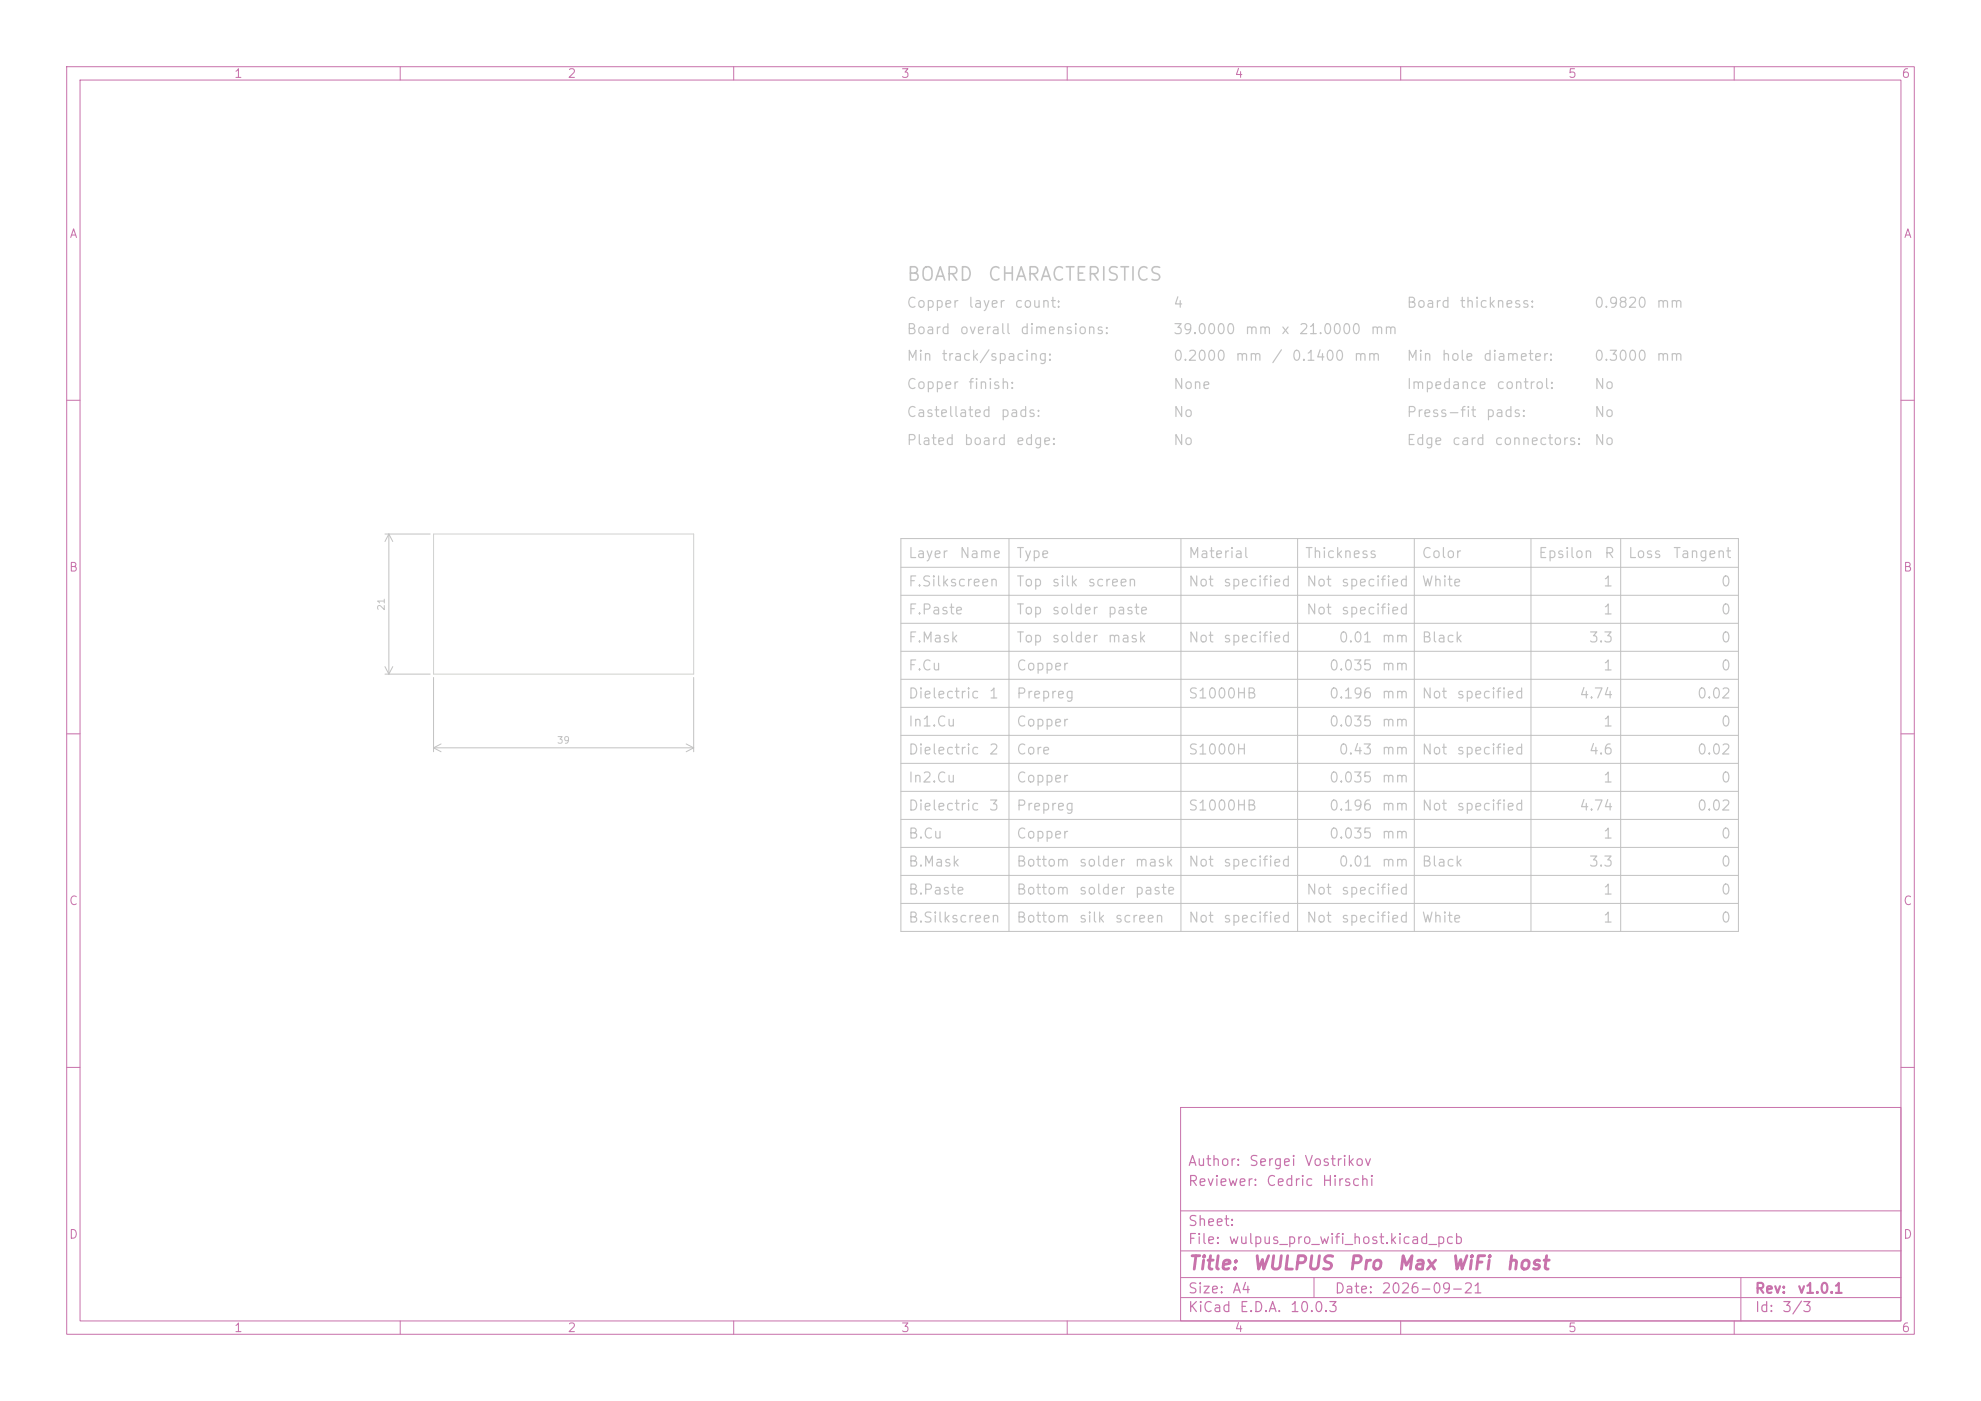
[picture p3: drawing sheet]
<svg xmlns="http://www.w3.org/2000/svg" width="297mm" height="210mm" viewBox="0 0 297 210" stroke-linecap="round" stroke-linejoin="round" font-family="sans-serif">
<defs><g id="words">
<g font-size="2" fill="#c2c2c2">
<text x="135.8" y="42.6">BOARD</text>
<text x="148" y="42.6">CHARACTERISTICS</text>
</g>
<g font-size="2" fill="#c872ab">
<text x="178" y="190.8">Title:</text>
<text x="187.7" y="190.8">WULPUS</text>
<text x="202" y="190.8">Pro</text>
<text x="209.4" y="190.8">Max</text>
<text x="217.4" y="190.8">WiFi</text>
<text x="225.6" y="190.8">host</text>
</g>
<g font-size="1.5" fill="#c2c2c2">
<text x="135.8" y="46.5">Copper</text>
<text x="145" y="46.5">layer</text>
<text x="152" y="46.5">count:</text>
<text x="175.8" y="46.5">4</text>
<text x="210.8" y="46.5">Board</text>
<text x="218.7" y="46.5">thickness:</text>
<text x="238.9" y="46.5">0.9820</text>
<text x="248.2" y="46.5">mm</text>
<text x="135.8" y="50.5">Board</text>
<text x="143.8" y="50.5">overall</text>
<text x="152.8" y="50.5">dimensions:</text>
<text x="175.8" y="50.5">39.0000</text>
<text x="186.5" y="50.5">mm</text>
<text x="192" y="50.5">x</text>
<text x="194.6" y="50.5">21.0000</text>
<text x="205.4" y="50.5">mm</text>
<text x="135.8" y="54.5">Min</text>
<text x="135.8" y="58.7">Copper</text>
<text x="141" y="54.5">track/spacing:</text>
<text x="145" y="58.7">finish:</text>
<text x="175.8" y="54.5">0.2000</text>
<text x="175.8" y="58.7">None</text>
<text x="185.1" y="54.5">mm</text>
<text x="190.5" y="54.5">/</text>
<text x="193.6" y="54.5">0.1400</text>
<text x="202.9" y="54.5">mm</text>
<text x="210.8" y="54.5">Min</text>
<text x="210.8" y="58.7">Impedance</text>
<text x="216" y="54.5">hole</text>
<text x="222.2" y="54.5">diameter:</text>
<text x="224.2" y="58.7">control:</text>
<text x="238.9" y="54.5">0.3000</text>
<text x="238.9" y="58.7">No</text>
<text x="248.2" y="54.5">mm</text>
<text x="135.8" y="62.9">Castellated</text>
<text x="149.9" y="62.9">pads:</text>
<text x="175.8" y="62.9">No</text>
<text x="210.8" y="62.9">Press-fit</text>
<text x="222.7" y="62.9">pads:</text>
<text x="238.9" y="62.9">No</text>
<text x="135.8" y="67.1">Plated</text>
<text x="144.4" y="67.1">board</text>
<text x="152.2" y="67.1">edge:</text>
<text x="175.8" y="67.1">No</text>
<text x="210.8" y="67.1">Edge</text>
<text x="217.6" y="67.1">card</text>
<text x="224" y="67.1">connectors:</text>
<text x="238.9" y="67.1">No</text>
<text x="136.1" y="84">Layer</text>
<text x="136.1" y="88.3">F.Silkscreen</text>
<text x="143.7" y="84">Name</text>
<text x="152.3" y="84">Type</text>
<text x="152.3" y="88.3">Top</text>
<text x="157.6" y="88.3">silk</text>
<text x="162.9" y="88.3">screen</text>
<text x="178.1" y="84">Material</text>
<text x="178.1" y="88.3">Not</text>
<text x="183.3" y="88.3">specified</text>
<text x="195.5" y="84">Thickness</text>
<text x="195.7" y="88.3">Not</text>
<text x="201" y="88.3">specified</text>
<text x="213" y="84">Color</text>
<text x="213" y="88.3">White</text>
<text x="230.5" y="84">Epsilon</text>
<text x="240.3" y="88.3">1</text>
<text x="240.4" y="84">R</text>
<text x="244" y="84">Loss</text>
<text x="250.7" y="84">Tangent</text>
<text x="257.9" y="88.3">0</text>
<text x="136.1" y="92.5">F.Paste</text>
<text x="152.3" y="92.5">Top</text>
<text x="157.6" y="92.5">solder</text>
<text x="165.9" y="92.5">paste</text>
<text x="195.7" y="92.5">Not</text>
<text x="201" y="92.5">specified</text>
<text x="240.3" y="92.5">1</text>
<text x="257.9" y="92.5">0</text>
<text x="136.1" y="96.7">F.Mask</text>
<text x="136.1" y="100.9">F.Cu</text>
<text x="152.3" y="96.7">Top</text>
<text x="152.3" y="100.9">Copper</text>
<text x="157.6" y="96.7">solder</text>
<text x="165.9" y="96.7">mask</text>
<text x="178.1" y="96.7">Not</text>
<text x="183.3" y="96.7">specified</text>
<text x="199.2" y="100.9">0.035</text>
<text x="200.6" y="96.7">0.01</text>
<text x="207" y="96.7">mm</text>
<text x="207" y="100.9">mm</text>
<text x="213" y="96.7">Black</text>
<text x="238.1" y="96.7">3.3</text>
<text x="240.3" y="100.9">1</text>
<text x="257.9" y="96.7">0</text>
<text x="257.9" y="100.9">0</text>
<text x="136.1" y="105.1">Dielectric</text>
<text x="148.2" y="105.1">1</text>
<text x="152.3" y="105.1">Prepreg</text>
<text x="178.1" y="105.1">S1000HB</text>
<text x="199.2" y="105.1">0.196</text>
<text x="207" y="105.1">mm</text>
<text x="213" y="105.1">Not</text>
<text x="218.3" y="105.1">specified</text>
<text x="236.7" y="105.1">4.74</text>
<text x="254.3" y="105.1">0.02</text>
<text x="136.1" y="109.3">In1.Cu</text>
<text x="136.1" y="113.5">Dielectric</text>
<text x="148.2" y="113.5">2</text>
<text x="152.3" y="109.3">Copper</text>
<text x="152.3" y="113.5">Core</text>
<text x="178.1" y="113.5">S1000H</text>
<text x="199.2" y="109.3">0.035</text>
<text x="200.6" y="113.5">0.43</text>
<text x="207" y="109.3">mm</text>
<text x="207" y="113.5">mm</text>
<text x="213" y="113.5">Not</text>
<text x="218.3" y="113.5">specified</text>
<text x="238.1" y="113.5">4.6</text>
<text x="240.3" y="109.3">1</text>
<text x="254.3" y="113.5">0.02</text>
<text x="257.9" y="109.3">0</text>
<text x="136.1" y="117.7">In2.Cu</text>
<text x="152.3" y="117.7">Copper</text>
<text x="199.2" y="117.7">0.035</text>
<text x="207" y="117.7">mm</text>
<text x="240.3" y="117.7">1</text>
<text x="257.9" y="117.7">0</text>
<text x="136.1" y="121.9">Dielectric</text>
<text x="148.2" y="121.9">3</text>
<text x="152.3" y="121.9">Prepreg</text>
<text x="178.1" y="121.9">S1000HB</text>
<text x="199.2" y="121.9">0.196</text>
<text x="207" y="121.9">mm</text>
<text x="213" y="121.9">Not</text>
<text x="218.3" y="121.9">specified</text>
<text x="236.7" y="121.9">4.74</text>
<text x="254.3" y="121.9">0.02</text>
<text x="136.1" y="126.1">B.Cu</text>
<text x="136.1" y="130.3">B.Mask</text>
<text x="152.3" y="126.1">Copper</text>
<text x="152.3" y="130.3">Bottom</text>
<text x="161.6" y="130.3">solder</text>
<text x="170" y="130.3">mask</text>
<text x="178.1" y="130.3">Not</text>
<text x="183.3" y="130.3">specified</text>
<text x="199.2" y="126.1">0.035</text>
<text x="200.6" y="130.3">0.01</text>
<text x="207" y="126.1">mm</text>
<text x="207" y="130.3">mm</text>
<text x="213" y="130.3">Black</text>
<text x="238.1" y="130.3">3.3</text>
<text x="240.3" y="126.1">1</text>
<text x="257.9" y="126.1">0</text>
<text x="257.9" y="130.3">0</text>
<text x="136.1" y="134.5">B.Paste</text>
<text x="152.3" y="134.5">Bottom</text>
<text x="161.6" y="134.5">solder</text>
<text x="170" y="134.5">paste</text>
<text x="195.7" y="134.5">Not</text>
<text x="201" y="134.5">specified</text>
<text x="240.3" y="134.5">1</text>
<text x="257.9" y="134.5">0</text>
<text x="136.1" y="138.7">B.Silkscreen</text>
<text x="152.3" y="138.7">Bottom</text>
<text x="161.6" y="138.7">silk</text>
<text x="167" y="138.7">screen</text>
<text x="178.1" y="138.7">Not</text>
<text x="183.3" y="138.7">specified</text>
<text x="195.7" y="138.7">Not</text>
<text x="201" y="138.7">specified</text>
<text x="213" y="138.7">White</text>
<text x="240.3" y="138.7">1</text>
<text x="257.9" y="138.7">0</text>
</g>
<g font-size="1.5" fill="#c872ab">
<text x="178" y="178.2">Reviewer:</text>
<text x="178" y="175.2">Author:</text>
<text x="187.2" y="175.2">Sergei</text>
<text x="189.7" y="178.2">Cedric</text>
<text x="195.4" y="175.2">Vostrikov</text>
<text x="198.1" y="178.2">Hirschi</text>
<text x="178" y="184.2">Sheet:</text>
<text x="178" y="186.9">File:</text>
<text x="184.1" y="186.9">wulpus_pro_wifi_host.kicad_pcb</text>
<text x="178" y="197.1">KiCad</text>
<text x="178" y="194.3">Size:</text>
<text x="184.7" y="194.3">A4</text>
<text x="185.7" y="197.1">E.D.A.</text>
<text x="193.3" y="197.1">10.0.3</text>
<text x="200" y="194.3">Date:</text>
<text x="207" y="194.3">2026-09-21</text>
<text x="263" y="194.3">Rev:</text>
<text x="263" y="197.1">Id:</text>
<text x="267.1" y="197.1">3/3</text>
<text x="269.4" y="194.3">v1.0.1</text>
</g>
<g font-size="1.3" fill="#c872ab">
<text x="35" y="12">1</text>
<text x="85" y="12">2</text>
<text x="135" y="12">3</text>
<text x="185" y="12">4</text>
<text x="235" y="12">5</text>
<text x="285" y="12">6</text>
<text x="10.3" y="36">A</text>
<text x="285.4" y="36">A</text>
<text x="10.3" y="86">B</text>
<text x="285.3" y="86">B</text>
<text x="10.3" y="136">C</text>
<text x="285.3" y="136">C</text>
<text x="10.3" y="186">D</text>
<text x="285.3" y="186">D</text>
<text x="35" y="200">1</text>
<text x="85" y="200">2</text>
<text x="135" y="200">3</text>
<text x="185" y="200">4</text>
<text x="235" y="200">5</text>
<text x="285" y="200">6</text>
</g>
<g font-size="1" fill="#c2c2c2">
<text x="57.9" y="91.6" transform="rotate(-90 57.9 91.6)">21</text>
<text x="83.4" y="111.7">39</text>
</g>
</g></defs>
<path d="M0 0h297v210h-297z" fill="#fff" stroke="#fff" stroke-width=".15"/>
<g fill="none" stroke="#c872ab" stroke-width=".15">
<path d="M10 10h277v190h-277zM12 12h273v186h-273zM60 10v2M110 10v2M160 10v2M210 10v2M260 10v2M10 60h2M285 60h2M10 110h2M285 110h2M10 160h2"/>
<path d="M177 166h108v32h-108zM285 160h2M60 198v2M110 198v2M160 198v2M177 194.5h108M177 191.5h108M177 187.5h108M177 181.5h108M197 191.5v3M210 198v2M260 198v2"/>
<path d="M261 191.5v6.5"/>
</g>
<g fill="none" stroke="#c2c2c2" stroke-width=".15">
<path d="M57.7 99.9l.6 1.2M57.7 80.1h6.8M58.3 80.1v21M58.3 80.1l.6 1.1M58.3 80.1l-.6 1.1M58.9 99.9l-.6 1.2M135.1 85h125.5M135.1 89.2h125.5M135.1 93.4h125.5M135.1 97.6h125.5M135.1 80.7h125.5v58.9h-125.5zM151.3 80.7v58.9"/>
<path d="M177.1 80.7v58.9M194.5 80.7v58.9M212 80.7v58.9M229.5 80.7v58.9M243 80.7v58.9M57.7 101.1h6.8M65 101.6v11.1M65 112.1h39M65 112.1l1.1 .6M66.1 111.5l-1.1 .6M102.9 111.5l1.1 .6M104 101.6v11.1"/>
<path d="M104 112.1l-1.1 .6M135.1 101.8h125.5M135.1 106h125.5M135.1 110.2h125.5M135.1 114.4h125.5M135.1 118.6h125.5M135.1 122.8h125.5M135.1 127h125.5M135.1 131.2h125.5M135.1 135.4h125.5"/>
</g>
<path d="M65 80.1h39v21h-39z" fill="none" stroke="#d0d2cd" stroke-width=".15"/>
<use href="#words"/>
</svg>
